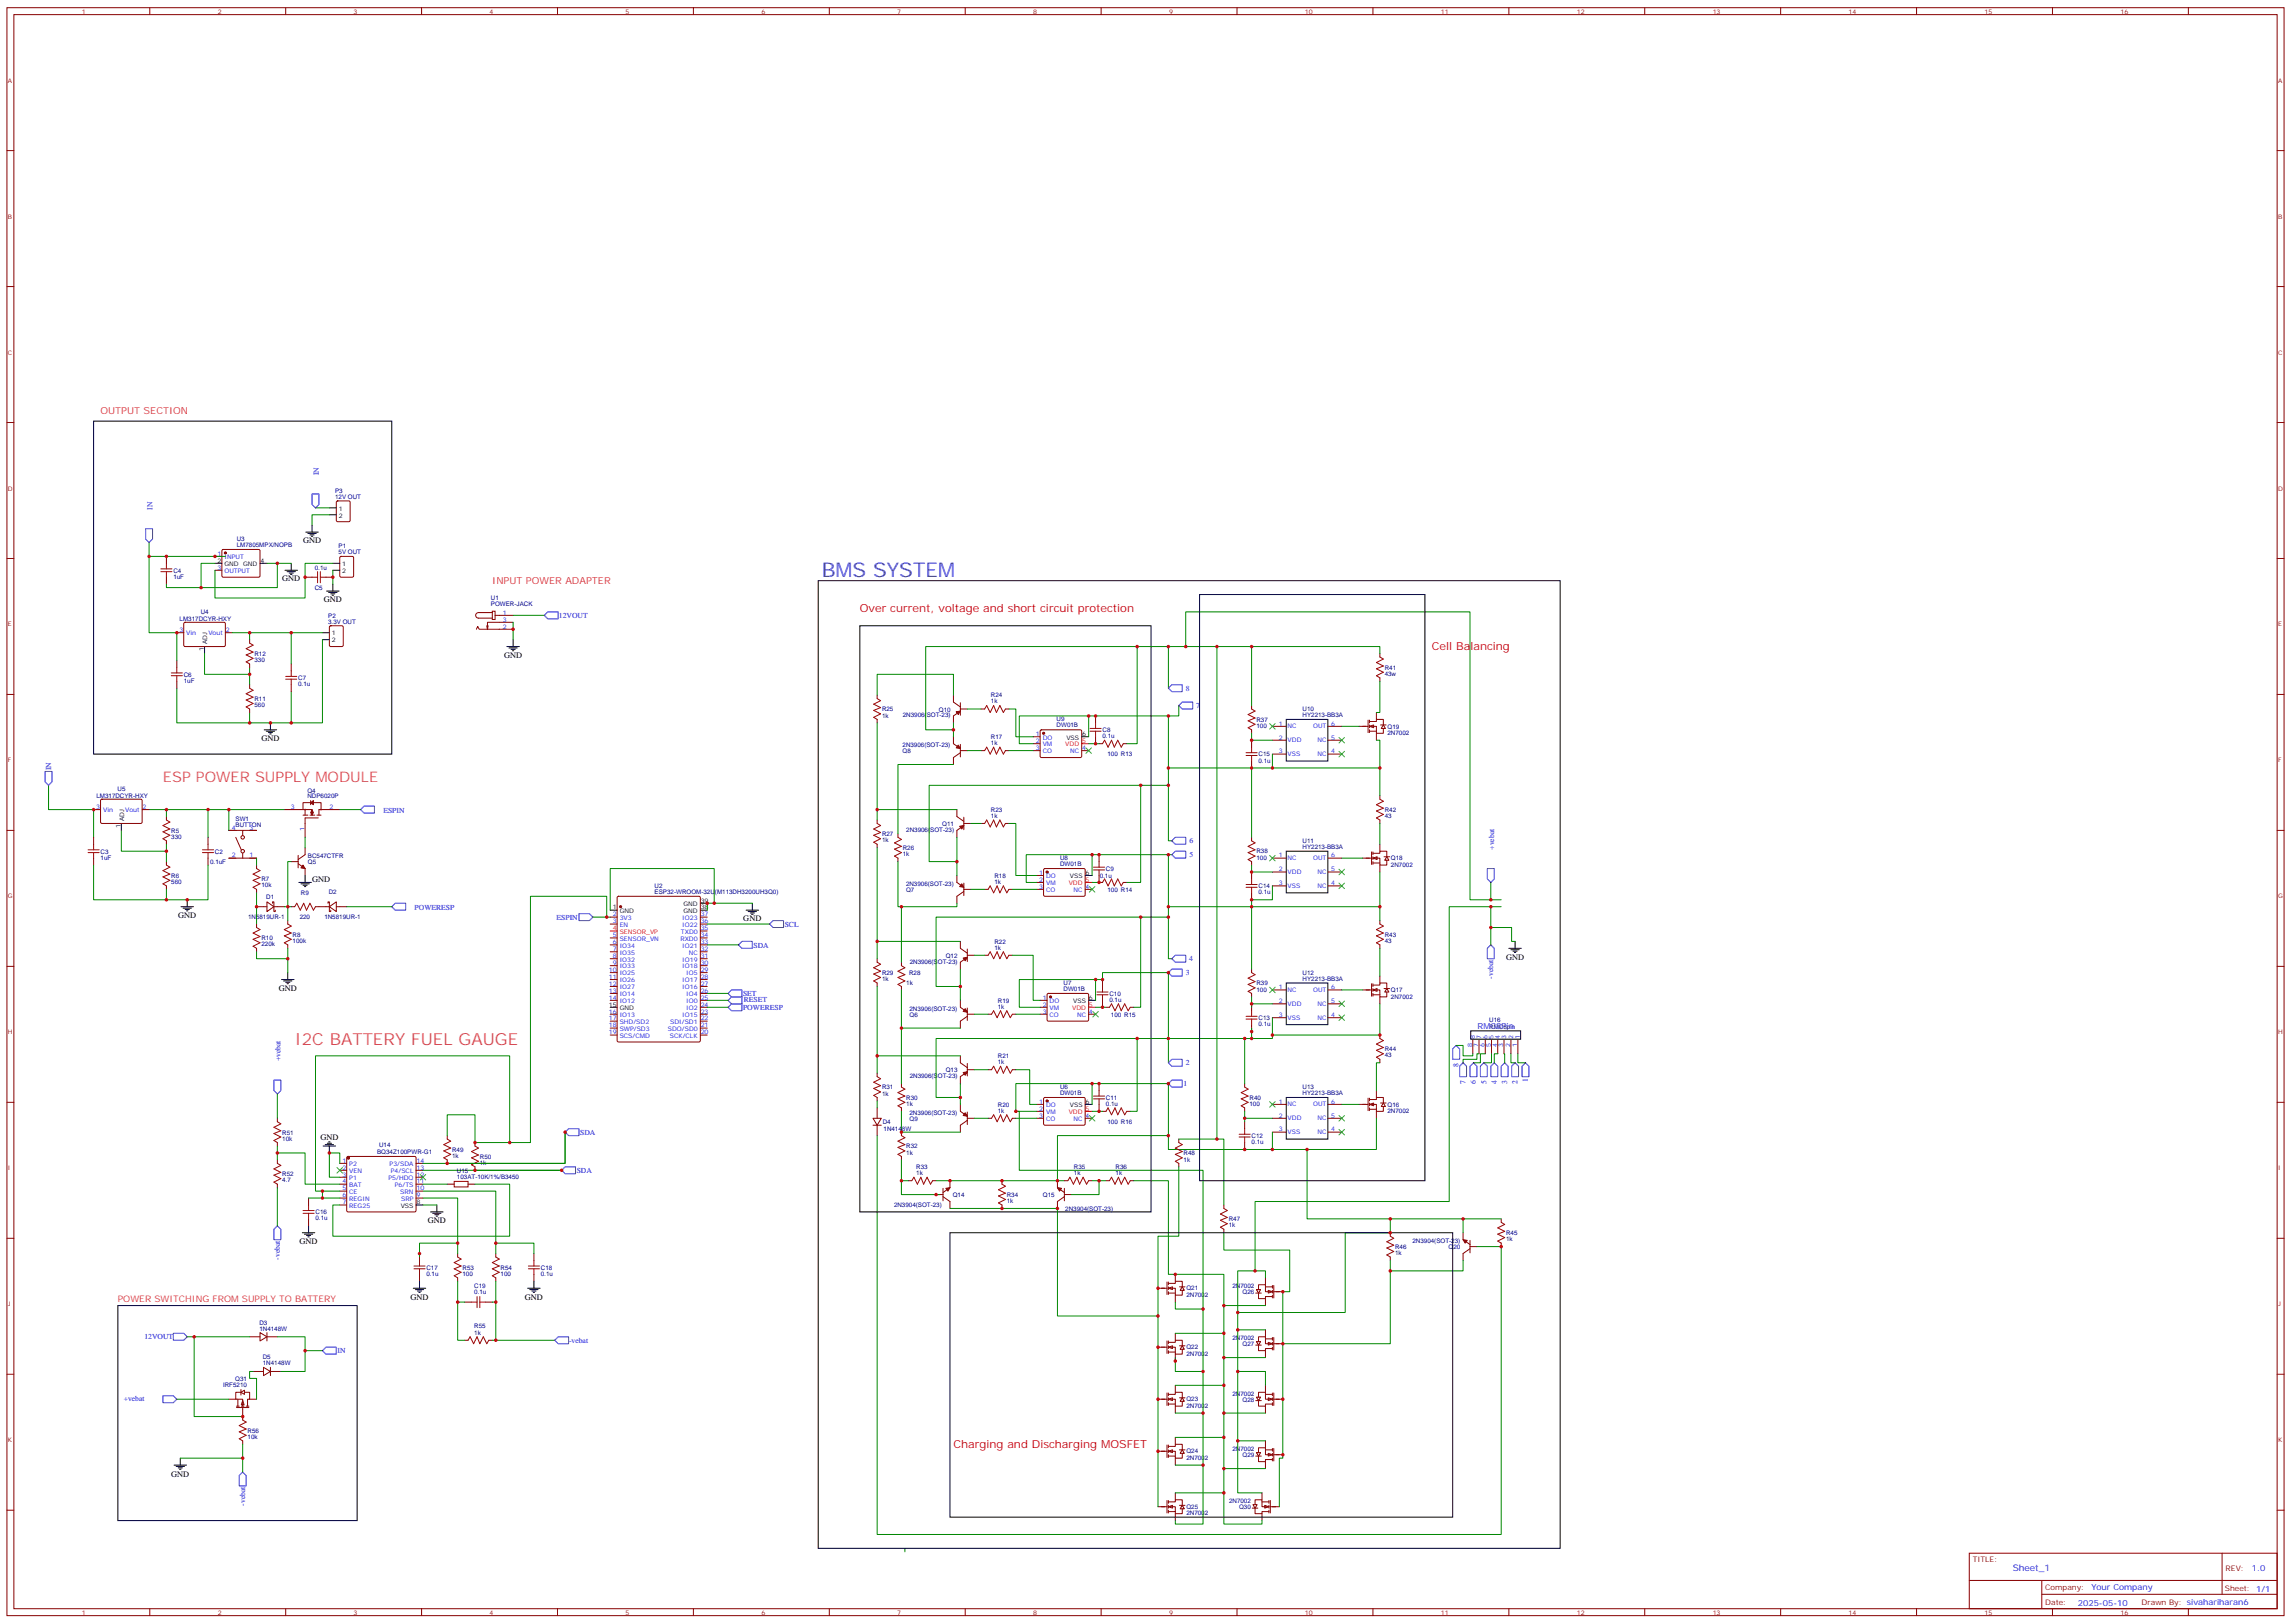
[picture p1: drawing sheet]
<svg xmlns="http://www.w3.org/2000/svg" width="1166mm" height="825mm" viewBox="0 0 1166 825" stroke-linecap="round" stroke-linejoin="round" font-family="sans-serif">
<defs><g id="words">
<text font-size="10.2" fill="#00f" x="418" y="294">BMS SYSTEM</text>
<text font-size="8.5" fill="#f36" x="150" y="532">I2C BATTERY FUEL GAUGE</text>
<text font-size="7.4" fill="#f36" x="83" y="398">ESP POWER SUPPLY MODULE</text>
<g font-size="5.6" fill="#c00">
<text x="437" y="311">Over current, voltage and short circuit protection</text>
<text x="728" y="331">Cell Balancing</text>
<text x="485" y="736">Charging and Discharging MOSFET</text>
</g>
<g font-size="4.9" fill="#f33">
<text x="51" y="211">OUTPUT SECTION</text>
<text x="250" y="297">INPUT POWER ADAPTER</text>
</g>
<text font-size="4.6" fill="#f33" x="60" y="662">POWER SWITCHING FROM SUPPLY TO BATTERY</text>
<text font-size="4.6" fill="#00f" x="1024" y="799">Sheet_1</text>
<g font-size="4.2">
<text x="154" y="276">GND</text>
<text x="144" y="296">GND</text>
<text x="165" y="306">GND</text>
<text x="256" y="334">GND</text>
<text x="133" y="377">GND</text>
<text x="159" y="449">GND</text>
<text x="91" y="467">GND</text>
<text x="378" y="469">GND</text>
<text x="766" y="488">GND</text>
<text x="142" y="504">GND</text>
<text x="163" y="580">GND</text>
<text x="218" y="622">GND</text>
<text x="152" y="633">GND</text>
<text x="209" y="661">GND</text>
<text x="267" y="661">GND</text>
<text x="87" y="751">GND</text>
</g>
<g font-size="4.2" fill="#00f">
<text x="752" y="523">RMC8Pin</text>
<text x="1146" y="799">1.0</text>
<text x="1064" y="809">Your Company</text>
<text x="1057" y="817">2025-05-10</text>
</g>
<g font-size="3.9" fill="#00f">
<text x="162" y="242" transform="rotate(-90 162 242)">IN</text>
<text x="78" y="259" transform="rotate(-90 78 259)">IN</text>
<text x="284" y="314">12VOUT</text>
<text x="603" y="351">8</text>
<text x="609" y="360">7</text>
<text x="26" y="392" transform="rotate(-90 26 392)">IN</text>
<text x="195" y="413">ESPIN</text>
<text x="605" y="429">6</text>
<text x="605" y="436">5</text>
<text x="760" y="432" transform="rotate(-90 760 432)">+vebat</text>
<text x="211" y="463">POWERESP</text>
<text x="283" y="468">ESPIN</text>
<text x="399" y="471">SCL</text>
<text x="383" y="482">SDA</text>
<text x="605" y="489">4</text>
<text x="603" y="496">3</text>
<text x="760" y="498" transform="rotate(-90 760 498)">-vebat</text>
<text x="378" y="507">SET</text>
<text x="378" y="510">RESET</text>
<text x="378" y="514">POWERESP</text>
<text x="143" y="540" transform="rotate(-90 143 540)">+vebat</text>
<text x="603" y="542">2</text>
<text x="742" y="542" transform="rotate(-90 742 542)">8</text>
<text x="746" y="551" transform="rotate(-90 746 551)">7</text>
<text x="751" y="551" transform="rotate(-90 751 551)">6</text>
<text x="756" y="551" transform="rotate(-90 756 551)">5</text>
<text x="761" y="551" transform="rotate(-90 761 551)">4</text>
<text x="767" y="551" transform="rotate(-90 767 551)">3</text>
<text x="772" y="551" transform="rotate(-90 772 551)">2</text>
<text x="777" y="550" transform="rotate(-90 777 550)">1</text>
<text x="602" y="552">1</text>
<text x="295" y="577">SDA</text>
<text x="293" y="597">SDA</text>
<text x="142" y="641" transform="rotate(-90 142 641)">-vebat</text>
<text x="73" y="681">12VOUT</text>
<text x="290" y="683">-vebat</text>
<text x="172" y="688">IN</text>
<text x="63" y="713">+vebat</text>
<text x="125" y="766" transform="rotate(-90 125 766)">-vebat</text>
</g>
<g font-size="3.9" fill="#800">
<text x="1004" y="794">TITLE:</text>
<text x="1132" y="799">REV:</text>
<text x="1041" y="809">Company:</text>
<text x="1132" y="809">Sheet: 1/1</text>
<text x="1041" y="816">Date:</text>
<text x="1090" y="816">Drawn By: sivahariharan6</text>
</g>
<g font-size="3.2" fill="#800">
<text x="42" y="7">1</text>
<text x="111" y="7">2</text>
<text x="180" y="7">3</text>
<text x="249" y="7">4</text>
<text x="318" y="7">5</text>
<text x="387" y="7">6</text>
<text x="456" y="7">7</text>
<text x="526" y="7">8</text>
<text x="595" y="7">9</text>
<text x="664" y="7">10</text>
<text x="733" y="7">11</text>
<text x="802" y="7">12</text>
<text x="871" y="7">13</text>
<text x="941" y="7">14</text>
<text x="1010" y="7">15</text>
<text x="1079" y="7">16</text>
<text x="4" y="42">A</text>
<text x="1159" y="42">A</text>
<text x="4" y="111">B</text>
<text x="1159" y="111">B</text>
<text x="4" y="180">C</text>
<text x="1159" y="180">C</text>
<text x="4" y="249">D</text>
<text x="1159" y="249">D</text>
<text x="4" y="319">E</text>
<text x="1159" y="319">E</text>
<text x="4" y="388">F</text>
<text x="1159" y="388">F</text>
<text x="4" y="457">G</text>
<text x="1159" y="457">G</text>
<text x="4" y="526">H</text>
<text x="1159" y="526">H</text>
<text x="4" y="595">I</text>
<text x="1159" y="595">I</text>
<text x="4" y="664">J</text>
<text x="1159" y="664">J</text>
<text x="4" y="733">K</text>
<text x="1159" y="733">K</text>
<text x="42" y="821">1</text>
<text x="111" y="821">2</text>
<text x="180" y="821">3</text>
<text x="249" y="821">4</text>
<text x="318" y="821">5</text>
<text x="387" y="821">6</text>
<text x="456" y="821">7</text>
<text x="526" y="821">8</text>
<text x="595" y="821">9</text>
<text x="664" y="821">10</text>
<text x="733" y="821">11</text>
<text x="802" y="821">12</text>
<text x="871" y="821">13</text>
<text x="941" y="821">14</text>
<text x="1010" y="821">15</text>
<text x="1079" y="821">16</text>
</g>
<g font-size="3.2" fill="#000080">
<text x="170" y="251">P3</text>
<text x="170" y="254">12V OUT</text>
<text x="120" y="275">U3</text>
<text x="120" y="278">LM7805MPX/NOPB</text>
<text x="172" y="282">5V OUT</text>
<text x="172" y="279">P1</text>
<text x="88" y="291">C4</text>
<text x="160" y="290">0.1u</text>
<text x="88" y="294">1uF</text>
<text x="160" y="300">C5</text>
<text x="250" y="305">U1</text>
<text x="250" y="308">POWER-JACK</text>
<text x="91" y="316">LM317DCYR-HXY</text>
<text x="102" y="312">U4</text>
<text x="167" y="317">3.3V OUT</text>
<text x="167" y="314">P2</text>
<text x="129" y="334">R12</text>
<text x="129" y="337">330</text>
<text x="704" y="341">R41</text>
<text x="93" y="347">1uF</text>
<text x="93" y="344">C6</text>
<text x="152" y="346">C7</text>
<text x="704" y="344">43w</text>
<text x="152" y="349">0.1u</text>
<text x="129" y="360">560</text>
<text x="129" y="356">R11</text>
<text x="504" y="358">1k</text>
<text x="504" y="355">R24</text>
<text x="449" y="365">1k</text>
<text x="449" y="362">R25</text>
<text x="459" y="365">2N3906(SOT-23)</text>
<text x="478" y="362">Q10</text>
<text x="663" y="365">HY2213-BB3A</text>
<text x="663" y="362">U10</text>
<text x="538" y="370">DW01B</text>
<text x="538" y="367">U9</text>
<text x="639" y="370">100</text>
<text x="639" y="367">R37</text>
<text x="706" y="371">Q19</text>
<text x="504" y="376">R17</text>
<text x="561" y="375">0.1u</text>
<text x="561" y="372">C8</text>
<text x="706" y="374">2N7002</text>
<text x="459" y="380">2N3906(SOT-23)</text>
<text x="459" y="383">Q8</text>
<text x="504" y="379">1k</text>
<text x="563" y="385">100 R13</text>
<text x="640" y="388">0.1u</text>
<text x="640" y="385">C15</text>
<text x="49" y="406">LM317DCYR-HXY</text>
<text x="60" y="402">U5</text>
<text x="156" y="406">NDP6020P</text>
<text x="156" y="403">Q4</text>
<text x="504" y="413">R23</text>
<text x="704" y="413">R42</text>
<text x="120" y="418">SW1</text>
<text x="504" y="416">1k</text>
<text x="704" y="416">43</text>
<text x="87" y="424">R5</text>
<text x="120" y="421">BUTTON</text>
<text x="449" y="425">R27</text>
<text x="461" y="423">2N3906(SOT-23)</text>
<text x="479" y="420">Q11</text>
<text x="87" y="427">330</text>
<text x="449" y="428">1k</text>
<text x="663" y="432">HY2213-BB3A</text>
<text x="663" y="429">U11</text>
<text x="51" y="437">1uF</text>
<text x="51" y="434">C3</text>
<text x="109" y="434">C2</text>
<text x="157" y="436">BC547CTFR</text>
<text x="459" y="435">1k</text>
<text x="459" y="432">R26</text>
<text x="539" y="437">U8</text>
<text x="639" y="437">100</text>
<text x="639" y="434">R38</text>
<text x="708" y="438">Q18</text>
<text x="107" y="439">0.1uF</text>
<text x="157" y="439">Q5</text>
<text x="539" y="440">DW01B</text>
<text x="563" y="443">C9</text>
<text x="708" y="441">2N7002</text>
<text x="87" y="450">560</text>
<text x="87" y="446">R6</text>
<text x="133" y="448">R7</text>
<text x="506" y="449">1k</text>
<text x="506" y="446">R18</text>
<text x="559" y="446">0.1u</text>
<text x="133" y="451">10k</text>
<text x="153" y="455">R9</text>
<text x="167" y="454">D2</text>
<text x="333" y="455">ESP32-WROOM-32U(M113DH3200UH3Q0)</text>
<text x="333" y="452">U2</text>
<text x="461" y="450">2N3906(SOT-23)</text>
<text x="461" y="454">Q7</text>
<text x="563" y="454">100 R14</text>
<text x="640" y="455">0.1u</text>
<text x="640" y="452">C14</text>
<text x="135" y="457">D1</text>
<text x="126" y="468">1N5819UR-1</text>
<text x="152" y="468">220</text>
<text x="165" y="468">1N5819UR-1</text>
<text x="133" y="478">R10</text>
<text x="149" y="480">100k</text>
<text x="149" y="476">R8</text>
<text x="506" y="480">R22</text>
<text x="704" y="480">43</text>
<text x="704" y="476">R43</text>
<text x="133" y="481">220k</text>
<text x="506" y="483">1k</text>
<text x="463" y="490">2N3906(SOT-23)</text>
<text x="481" y="487">Q12</text>
<text x="449" y="496">R29</text>
<text x="463" y="496">R28</text>
<text x="663" y="496">U12</text>
<text x="449" y="499">1k</text>
<text x="461" y="501">1k</text>
<text x="541" y="504">DW01B</text>
<text x="541" y="501">U7</text>
<text x="639" y="501">R39</text>
<text x="663" y="499">HY2213-BB3A</text>
<text x="508" y="510">R19</text>
<text x="564" y="509">0.1u</text>
<text x="564" y="506">C10</text>
<text x="639" y="504">100</text>
<text x="708" y="508">2N7002</text>
<text x="708" y="505">Q17</text>
<text x="463" y="514">2N3906(SOT-23)</text>
<text x="508" y="513">1k</text>
<text x="463" y="517">Q6</text>
<text x="565" y="517">100 R15</text>
<text x="640" y="522">0.1u</text>
<text x="640" y="519">C13</text>
<text x="758" y="520">U16</text>
<text x="758" y="523">RMC8pin</text>
<text x="508" y="538">R21</text>
<text x="704" y="538">43</text>
<text x="704" y="535">R44</text>
<text x="481" y="545">Q13</text>
<text x="508" y="541">1k</text>
<text x="463" y="548">2N3906(SOT-23)</text>
<text x="449" y="557">1k</text>
<text x="449" y="554">R31</text>
<text x="539" y="557">DW01B</text>
<text x="539" y="554">U6</text>
<text x="663" y="557">HY2213-BB3A</text>
<text x="663" y="554">U13</text>
<text x="461" y="562">1k</text>
<text x="461" y="559">R30</text>
<text x="508" y="563">R20</text>
<text x="563" y="562">0.1u</text>
<text x="563" y="559">C11</text>
<text x="636" y="562">100</text>
<text x="636" y="559">R40</text>
<text x="706" y="563">Q16</text>
<text x="463" y="567">2N3906(SOT-23)</text>
<text x="463" y="570">Q9</text>
<text x="508" y="566">1k</text>
<text x="706" y="566">2N7002</text>
<text x="449" y="572">D4</text>
<text x="450" y="575">1N4148W</text>
<text x="563" y="572">100 R16</text>
<text x="144" y="580">10k</text>
<text x="144" y="577">R51</text>
<text x="637" y="582">0.1u</text>
<text x="637" y="579">C12</text>
<text x="192" y="587">BQ34Z100PWR-G1</text>
<text x="193" y="584">U14</text>
<text x="230" y="586">R49</text>
<text x="461" y="587">1k</text>
<text x="461" y="584">R32</text>
<text x="602" y="587">R48</text>
<text x="230" y="589">1k</text>
<text x="244" y="592">1k</text>
<text x="244" y="589">R50</text>
<text x="602" y="591">1k</text>
<text x="144" y="598">R52</text>
<text x="232" y="600">103AT-10K/1%/B3450</text>
<text x="232" y="597">U15</text>
<text x="466" y="598">1k</text>
<text x="466" y="595">R33</text>
<text x="546" y="598">1k</text>
<text x="546" y="595">R35</text>
<text x="568" y="598">1k</text>
<text x="568" y="595">R36</text>
<text x="144" y="601">4.7</text>
<text x="485" y="609">Q14</text>
<text x="512" y="612">1k</text>
<text x="512" y="609">R34</text>
<text x="531" y="609">Q15</text>
<text x="161" y="617">C16</text>
<text x="455" y="614">2N3904(SOT-23)</text>
<text x="542" y="616">2N3904(SOT-23)</text>
<text x="161" y="621">0.1u</text>
<text x="625" y="621">R47</text>
<text x="625" y="624">1k</text>
<text x="766" y="628">R45</text>
<text x="710" y="635">R46</text>
<text x="719" y="632">2N3904(SOT-23)</text>
<text x="737" y="635">Q20</text>
<text x="766" y="631">1k</text>
<text x="710" y="638">1k</text>
<text x="217" y="646">C17</text>
<text x="235" y="646">R53</text>
<text x="255" y="646">R54</text>
<text x="275" y="646">C18</text>
<text x="217" y="649">0.1u</text>
<text x="235" y="649">100</text>
<text x="255" y="649">100</text>
<text x="275" y="649">0.1u</text>
<text x="241" y="658">0.1u</text>
<text x="241" y="655">C19</text>
<text x="604" y="659">2N7002</text>
<text x="604" y="656">Q21</text>
<text x="627" y="655">2N7002</text>
<text x="632" y="658">Q26</text>
<text x="132" y="677">1N4148W</text>
<text x="132" y="674">D3</text>
<text x="241" y="676">R55</text>
<text x="241" y="679">1k</text>
<text x="627" y="681">2N7002</text>
<text x="604" y="689">2N7002</text>
<text x="604" y="686">Q22</text>
<text x="632" y="685">Q27</text>
<text x="134" y="694">1N4148W</text>
<text x="134" y="691">D5</text>
<text x="113" y="706">IRF5210</text>
<text x="120" y="703">Q31</text>
<text x="604" y="713">Q23</text>
<text x="627" y="710">2N7002</text>
<text x="632" y="713">Q28</text>
<text x="604" y="716">2N7002</text>
<text x="126" y="732">10k</text>
<text x="126" y="729">R56</text>
<text x="627" y="738">2N7002</text>
<text x="604" y="742">2N7002</text>
<text x="604" y="739">Q24</text>
<text x="632" y="741">Q29</text>
<text x="604" y="767">Q25</text>
<text x="625" y="764">2N7002</text>
<text x="630" y="768">Q30</text>
<text x="604" y="771">2N7002</text>
</g>
<g font-size="3.2">
<text x="172" y="260">1</text>
<text x="172" y="263">2</text>
<text x="111" y="286">2</text>
<text x="114" y="288">GND</text>
<text x="124" y="288">GND</text>
<text x="132" y="286">4</text>
<text x="174" y="288">1</text>
<text x="174" y="291">2</text>
<text x="169" y="323">1</text>
<text x="105" y="328" transform="rotate(-90 105 328)">ADJ</text>
<text x="169" y="327">2</text>
<text x="104" y="331" transform="rotate(-90 104 331)">1</text>
<text x="543" y="376">VSS</text>
<text x="551" y="374">6</text>
<text x="63" y="417" transform="rotate(-90 63 417)">ADJ</text>
<text x="61" y="421" transform="rotate(-90 61 421)">1</text>
<text x="544" y="447">VSS</text>
<text x="552" y="445">6</text>
<text x="348" y="461">GND</text>
<text x="356" y="459">39</text>
<text x="312" y="463">1</text>
<text x="315" y="464">GND</text>
<text x="348" y="464">GND</text>
<text x="356" y="463">38</text>
<text x="554" y="508">6</text>
<text x="310" y="512">15</text>
<text x="315" y="514">GND</text>
<text x="546" y="510">VSS</text>
<text x="544" y="563">VSS</text>
<text x="552" y="561">6</text>
<text x="204" y="614">VSS</text>
<text x="212" y="612">8</text>
</g>
<g font-size="3.2" fill="#00f">
<text x="111" y="283">1</text>
<text x="114" y="284">INPUT</text>
<text x="111" y="290">3</text>
<text x="114" y="291">OUTPUT</text>
<text x="256" y="313">1</text>
<text x="256" y="316">3</text>
<text x="91" y="321">3</text>
<text x="95" y="323">Vin</text>
<text x="106" y="323">Vout</text>
<text x="115" y="321">2</text>
<text x="256" y="320">2</text>
<text x="651" y="369">1</text>
<text x="655" y="370">NC</text>
<text x="668" y="370">OUT</text>
<text x="677" y="369">6</text>
<text x="527" y="374">1</text>
<text x="527" y="378">2</text>
<text x="530" y="376">DO</text>
<text x="651" y="376">2</text>
<text x="655" y="378">VDD</text>
<text x="670" y="378">NC</text>
<text x="677" y="376">5</text>
<text x="527" y="381">3</text>
<text x="530" y="380">VM</text>
<text x="530" y="383">CO</text>
<text x="544" y="383">NC</text>
<text x="551" y="381">4</text>
<text x="651" y="383">3</text>
<text x="677" y="383">4</text>
<text x="655" y="385">VSS</text>
<text x="670" y="385">NC</text>
<text x="49" y="411">3</text>
<text x="52" y="413">Vin</text>
<text x="64" y="413">Vout</text>
<text x="72" y="411">2</text>
<text x="148" y="411">3</text>
<text x="168" y="411">2</text>
<text x="118" y="422">4</text>
<text x="127" y="422">3</text>
<text x="155" y="423" transform="rotate(-90 155 423)">1</text>
<text x="118" y="436">2</text>
<text x="127" y="436">1</text>
<text x="651" y="436">1</text>
<text x="655" y="437">NC</text>
<text x="668" y="437">OUT</text>
<text x="677" y="436">6</text>
<text x="651" y="443">2</text>
<text x="677" y="443">5</text>
<text x="529" y="445">1</text>
<text x="529" y="448">2</text>
<text x="532" y="447">DO</text>
<text x="655" y="445">VDD</text>
<text x="670" y="445">NC</text>
<text x="529" y="452">3</text>
<text x="532" y="450">VM</text>
<text x="532" y="454">CO</text>
<text x="546" y="454">NC</text>
<text x="552" y="452">4</text>
<text x="651" y="450">3</text>
<text x="655" y="452">VSS</text>
<text x="670" y="452">NC</text>
<text x="677" y="450">4</text>
<text x="312" y="466">2</text>
<text x="315" y="468">3V3</text>
<text x="347" y="468">IO23</text>
<text x="356" y="466">37</text>
<text x="312" y="470">3</text>
<text x="315" y="471">EN</text>
<text x="347" y="471">IO22</text>
<text x="356" y="470">36</text>
<text x="356" y="473">35</text>
<text x="312" y="477">5</text>
<text x="315" y="478">SENSOR_VN</text>
<text x="346" y="478">RXD0</text>
<text x="346" y="475">TXD0</text>
<text x="356" y="477">34</text>
<text x="312" y="484">7</text>
<text x="312" y="480">6</text>
<text x="315" y="485">IO35</text>
<text x="315" y="482">IO34</text>
<text x="347" y="482">IO21</text>
<text x="350" y="485">NC</text>
<text x="356" y="480">33</text>
<text x="356" y="484">32</text>
<text x="312" y="491">9</text>
<text x="312" y="487">8</text>
<text x="315" y="489">IO32</text>
<text x="347" y="489">IO19</text>
<text x="356" y="487">31</text>
<text x="356" y="491">30</text>
<text x="310" y="498">11</text>
<text x="310" y="494">10</text>
<text x="315" y="496">IO25</text>
<text x="315" y="493">IO33</text>
<text x="347" y="493">IO18</text>
<text x="349" y="496">IO5</text>
<text x="356" y="494">29</text>
<text x="356" y="498">28</text>
<text x="310" y="501">12</text>
<text x="315" y="503">IO27</text>
<text x="315" y="500">IO26</text>
<text x="347" y="500">IO17</text>
<text x="347" y="503">IO16</text>
<text x="356" y="501">27</text>
<text x="651" y="503">1</text>
<text x="677" y="503">6</text>
<text x="310" y="508">14</text>
<text x="310" y="505">13</text>
<text x="315" y="507">IO14</text>
<text x="349" y="507">IO4</text>
<text x="356" y="505">26</text>
<text x="356" y="508">25</text>
<text x="531" y="508">1</text>
<text x="655" y="505">NC</text>
<text x="668" y="505">OUT</text>
<text x="310" y="515">16</text>
<text x="315" y="510">IO12</text>
<text x="349" y="510">IO0</text>
<text x="349" y="514">IO2</text>
<text x="356" y="512">24</text>
<text x="356" y="515">23</text>
<text x="531" y="512">2</text>
<text x="531" y="515">3</text>
<text x="534" y="510">DO</text>
<text x="534" y="514">VM</text>
<text x="554" y="515">4</text>
<text x="651" y="510">2</text>
<text x="655" y="512">VDD</text>
<text x="670" y="512">NC</text>
<text x="677" y="510">5</text>
<text x="310" y="519">17</text>
<text x="315" y="521">SHD/SD2</text>
<text x="315" y="517">IO13</text>
<text x="341" y="521">SDI/SD1</text>
<text x="347" y="517">IO15</text>
<text x="356" y="519">22</text>
<text x="534" y="517">CO</text>
<text x="548" y="517">NC</text>
<text x="651" y="517">3</text>
<text x="655" y="519">VSS</text>
<text x="670" y="519">NC</text>
<text x="677" y="517">4</text>
<text x="310" y="526">19</text>
<text x="310" y="522">18</text>
<text x="315" y="528">SCS/CMD</text>
<text x="315" y="524">SWP/SD3</text>
<text x="340" y="524">SDO/SD0</text>
<text x="341" y="528">SCK/CLK</text>
<text x="356" y="522">21</text>
<text x="356" y="526">20</text>
<text x="749" y="533" transform="rotate(-90 749 533)">8</text>
<text x="750" y="528" transform="rotate(-90 750 528)">8</text>
<text x="752" y="533" transform="rotate(-90 752 533)">7</text>
<text x="754" y="528" transform="rotate(-90 754 528)">7</text>
<text x="755" y="533" transform="rotate(-90 755 533)">6</text>
<text x="757" y="528" transform="rotate(-90 757 528)">6</text>
<text x="758" y="533" transform="rotate(-90 758 533)">5</text>
<text x="760" y="528" transform="rotate(-90 760 528)">5</text>
<text x="762" y="533" transform="rotate(-90 762 533)">4</text>
<text x="763" y="528" transform="rotate(-90 763 528)">4</text>
<text x="765" y="533" transform="rotate(-90 765 533)">3</text>
<text x="766" y="528" transform="rotate(-90 766 528)">3</text>
<text x="768" y="533" transform="rotate(-90 768 533)">2</text>
<text x="770" y="528" transform="rotate(-90 770 528)">2</text>
<text x="772" y="533" transform="rotate(-90 772 533)">1</text>
<text x="773" y="528" transform="rotate(-90 773 528)">1</text>
<text x="529" y="561">1</text>
<text x="532" y="563">DO</text>
<text x="651" y="561">1</text>
<text x="655" y="563">NC</text>
<text x="668" y="563">OUT</text>
<text x="677" y="561">6</text>
<text x="529" y="565">2</text>
<text x="529" y="568">3</text>
<text x="532" y="567">VM</text>
<text x="552" y="568">4</text>
<text x="651" y="568">2</text>
<text x="655" y="570">VDD</text>
<text x="670" y="570">NC</text>
<text x="677" y="568">5</text>
<text x="532" y="570">CO</text>
<text x="546" y="570">NC</text>
<text x="651" y="575">3</text>
<text x="677" y="575">4</text>
<text x="655" y="577">VSS</text>
<text x="670" y="577">NC</text>
<text x="174" y="591">1</text>
<text x="178" y="593">P2</text>
<text x="198" y="593">P3/SDA</text>
<text x="212" y="591">14</text>
<text x="174" y="595">2</text>
<text x="174" y="598">3</text>
<text x="178" y="597">VEN</text>
<text x="199" y="597">P4/SCL</text>
<text x="212" y="598">12</text>
<text x="212" y="595">13</text>
<text x="174" y="602">4</text>
<text x="174" y="605">5</text>
<text x="178" y="600">P1</text>
<text x="178" y="604">BAT</text>
<text x="198" y="600">P5/HDQ</text>
<text x="201" y="604">P6/TS</text>
<text x="212" y="605">10</text>
<text x="212" y="602">11</text>
<text x="174" y="609">6</text>
<text x="178" y="607">CE</text>
<text x="178" y="611">REGIN</text>
<text x="204" y="607">SRN</text>
<text x="204" y="611">SRP</text>
<text x="212" y="609">9</text>
<text x="174" y="612">7</text>
<text x="178" y="614">REG25</text>
</g>
<g font-size="3.2" fill="#f00">
<text x="551" y="378">5</text>
<text x="542" y="380">VDD</text>
<text x="552" y="448">5</text>
<text x="544" y="450">VDD</text>
<text x="312" y="473">4</text>
<text x="315" y="475">SENSOR_VP</text>
<text x="545" y="514">VDD</text>
<text x="554" y="512">5</text>
<text x="544" y="567">VDD</text>
<text x="552" y="565">5</text>
</g>
</g></defs>
<g fill="none" stroke="#870000" stroke-width=".51">
<path d="M4 4h1158v818h-1158zM7 7h1152v811h-1152zM76 4v3M145 4v3M214 4v3M284 4v3M353 4v3M422 4v3M491 4v3M560 4v3M629 4v3M698 4v3"/>
<path d="M768 4v3M837 4v3M906 4v3M975 4v3M1044 4v3M1113 4v3M4 77h3M1159 77h3M4 146h3M1159 146h3M4 215h3M1159 215h3"/>
<path d="M171 255h6h1v10h-6h-1zM113 280h19v13v1l-19-1zM4 284h3M85 283v3M85 294v3M109 283h4M109 290h4M155 294h4M166 294h3M173 283h6h1v10h-1l-5 1-1-1zM1159 284h3M94 317h20h1v11l-1 1h-20l-1-1z"/>
<path d="M168 318h6l1 1v9l-1 1h-6v-1zM248 318v2M250 311h2v4h-2zM250 312h-7a1.4 1.4 0 0 0-1 1 1.4 1.4 0 0 0 1 1h7M252 313h9M261 316h-13v4v-2M90 322h3M90 336v3M115 322h3M127 325v2M127 338v1M148 338v3"/>
<path d="M242 320l1-1 1 1h17M702 332v2M4 353h3M90 346v4M127 348v2M148 348v4M446 354v1M485 354v3l4 3M489 357v7M637 359v2M702 345v1M1159 353h3"/>
<path d="M127 361v1M446 366v2M485 375v3l4 3M489 379v6M489 362l-4 2v4M489 361h3M499 361h2M512 361h1M526 375h3M526 378h3M529 371h21v1v13h-20h-1zM557 364v4"/>
<path d="M557 375v3M559 378h2M572 378h1M637 371v2M637 376v4M647 369h7M647 376h7M676 369h7M676 376h7M489 382h3M489 383l-4 2v4M499 382h2"/>
<path d="M512 382h1M526 382h3M550 382h4M637 387v4M647 384h7M676 384h7M48 412h3M51 407l21-1v1v11v1h-20l-1-1zM72 412h4M85 415v2M145 412h14v3v-2M154 412v-4h9v4"/>
<path d="M154 415h3M155 412v3M158 415h2M158 407v2M161 415h2M162 416h-7v10M173 412h-11v3M446 417v2M487 412v3l3 3M490 420l-3 2v4M490 416v6M490 419h4"/>
<path d="M499 419h2M512 419h1M702 405v1M702 417v2M4 422h3M48 426v3M48 436v4M85 428v1M85 438v2M106 426v3M106 436v4M116 422h15"/>
<path d="M116 436h15M120 426l3 6M123 422v3M123 434v2M131 440v2M148 438h4M152 439l3 3v3M152 435v6M155 431v4l-3 2M446 429v2M457 424v2M457 436v2"/>
<path d="M559 435v3M637 426v2M637 438v2M647 436h7M676 436h7M1159 422h3M85 451v1M131 452v2M136 459l3 2-3 3zM139 459v5h1v-1M167 459h1v5v-1M314 456h42v73v1h-41l-1-1z"/>
<path d="M487 445v4l3 2M490 452h4M490 453l-3 3v3M490 449v6M501 452h2M513 452h2M527 445h4M527 449h4M527 452h4M531 442h21v13l-1 1h-20v-1zM552 452h4M559 445v4h2"/>
<path d="M572 449h1M637 443v4M637 454v4M647 443h7M647 451h7M676 443h7M676 451h7M131 470v2M131 461h5M139 461h6M146 468v2M148 461h2"/>
<path d="M161 461h7M168 461l3-2v5zM171 461h5M310 466h4M310 470h4M310 477h4M356 466h4M356 470h4M356 473h4M356 477h4M489 479v3l3 3M702 468v2"/>
<path d="M4 491h3M131 482v2M146 481v1M310 481h4M310 484h4M310 488h4M310 491h4M310 495h4M310 498h4M356 481h4M356 484h4M356 488h4"/>
<path d="M356 491h4M356 495h4M356 498h4M446 488v1M446 500v2M459 489v2M492 487l-3 2v4M492 483v6M492 486h4M501 486h2M513 486h2M561 498v4"/>
<path d="M637 493v2M702 481v1M1159 491h3M310 502h4M310 505h4M310 509h4M310 516h4M310 519h4M356 502h4M356 505h4M356 509h4M356 512h4"/>
<path d="M356 516h4M356 519h4M459 502v1M489 509v3l3 3M492 516h4M492 517l-3 2v4M492 513v6M503 516h1M515 516h2M529 509h4M529 512h4M529 516h4"/>
<path d="M533 505h20l1 1v13h-1h-20zM554 516h3M561 509v3M563 512h1M575 512h2M637 505v2M637 511v3M647 503h7M647 511h7M647 518h7M676 503h7M676 511h7"/>
<path d="M676 518h7M310 523h4M310 526h4M356 523h4M356 526h4M489 537v3l3 3M637 521v4M702 526v2M702 539v1M446 546v2M446 558v2M459 551v2"/>
<path d="M492 545l-3 3v3M492 541v6M492 544h4M503 544h1M515 544h2M531 558h21v1v13h-1h-20zM559 551v4M633 551v2M4 561h3M444 569h4l-2 3zM444 572h4M446 563v6"/>
<path d="M446 572v6M459 563v2M459 576v2M489 562v3l3 3M492 569h4M492 570l-3 2v4M492 566v6M503 569h1M515 569h2M527 562h4M527 565h4M527 569h4"/>
<path d="M552 569h4M559 562v3M561 565h2M573 565h2M633 563v2M633 570v4M647 562h7M647 569h7M647 576h7M676 562h7M676 569h7M676 576h7"/>
<path d="M1159 561h3M459 588v2M633 581v4M462 600h2M474 600h2M476 608h4M480 609l3 2v4M480 604v7M483 600v4l-3 2M510 600v2M510 613v2M538 600v4l4 2"/>
<path d="M542 600h1M542 608h3M542 609l-4 2v4M542 604v7M554 600h2M563 600h1M575 600h2M4 630h3M1159 630h3M4 699h3M1159 699h3M4 768h3"/>
<path d="M1159 768h3M1002 790h157v28h-157zM1131 790v21M76 818v4M145 818v4M214 818v4M284 818v4M353 818v4M422 818v4M491 818v4M560 818v4M629 818v4"/>
<path d="M698 818v4M768 818v4M837 818v4M906 818v4M975 818v4M1002 804h156M1039 811h119M1039 804v14M1044 818v4M1113 818v4"/>
<circle cx="155" cy="412" r=".2"/>
<circle cx="163" cy="412" r=".2"/>
<circle cx="123" cy="426" r=".9"/>
<circle cx="123" cy="433" r=".9"/>
</g>
<g fill="none" stroke="#000" stroke-width=".51">
<path d="M168 258h3M156 271h6M157 271h4M158 272h2M158 273h1M159 267v4M168 262h3M109 286h4M132 286h4M145 290h6M146 291h4M147 291h2"/>
<path d="M148 292h1M148 286v4M169 286h4M169 290h4M169 297v4M166 301h7M167 301h4M168 302h2M169 303h1M104 329v3M164 322h4M164 325h4"/>
<path d="M258 329h6M259 330h4M260 330h2M261 331h.1M261 325v4M134 371h7M135 372h5M137 373h2M137 373h1M138 368v3M550 375h4M654 366h22v21h-22z"/>
<path d="M62 419v3M654 433h22v21h-22zM95 458v3M356 459h4M383 459v4M552 445h4M92 461h6M93 462h4M94 463h2M95 463h1M310 463h4M356 463h4"/>
<path d="M380 463h6M381 464h4M382 464h2M382 465h1M143 498h7M144 499h5M145 500h2M146 495v3M654 500h22v21h-22zM146 500h1M310 512h4M554 509h3"/>
<path d="M654 558h22v21h-22zM552 562h4"/>
</g>
<path d="M550 378h4M552 449h4M310 473h4M554 512h3M552 565h4" fill="none" stroke="#f00" stroke-width=".51"/>
<g fill="#870000" stroke="#870000" stroke-width=".51">
<path d="M158 408l1-1v2z"/>
<path d="M159 412v1h-1z"/>
<path d="M154 440l1 2-2-1z"/>
<path d="M491 513l1 2-2-1z"/>
<path d="M489 449l1 2h-2z"/>
<path d="M488 379l1 2-3-1z"/>
<path d="M491 566l1 2-2-1z"/>
<path d="M486 362h3l-1 1z"/>
<path d="M488 420h2l-1 2z"/>
<path d="M490 487h2l-1 2z"/>
<path d="M490 545h2l-1 2z"/>
<path d="M481 604h2l-1 2z"/>
<path d="M538 604h2l-1 2z"/>
<circle cx="316" cy="461" r=".5"/>
<circle cx="115" cy="281" r=".5"/>
<circle cx="533" cy="560" r=".5"/>
<circle cx="534" cy="507" r=".5"/>
<circle cx="533" cy="443" r=".5"/>
<circle cx="531" cy="373" r=".5"/>
</g>
<path d="M183 412l2-2h5v3h-5zM199 461l2-2h5v4h-5zM295 465h5l2 1-2 2h-5zM370 505l2-2h5v4h-5zM370 509l2-2h5v4h-5zM370 512l2-1h5v3h-5z" fill="none" stroke="#00f" stroke-width=".51"/>
<g fill="none" stroke="#008700" stroke-width=".51">
<path d="M161 258h7M76 276v46h14v14M168 262h-9v5M76 283h39M85 297v2h17M109 286h-7v13h39v-13M136 286h12M169 286h-14v18h-46v-14M169 290v7M261 316v9M261 313h16M104 332v11h23"/>
<path d="M118 322h46M127 339v9M127 322v3M148 322v16M164 325v43h-16M90 350v18h37M148 352v16h-21v-6M446 354v-11h39v11M600 359v5h-46v11M446 368v49M485 371h-14v-42h108v49h-6M485 368v7"/>
<path d="M492 361h7M513 361h4v14h9M554 364h-35v14h7M554 378h5M25 399v13h23v14M485 389h-28v35M492 382h7M513 382h13M76 412h69M85 412v3M106 412v14M116 412v10"/>
<path d="M173 412h10M446 412h41M494 419h5M513 419h4v26h10M48 440v18h37M62 422v11h23M85 429v9M106 440v18h-21v-6M131 436v4M148 438h-2v30M155 426v5M446 431v57"/>
<path d="M457 438v23h30v-2M487 438h-14v-39h107v50h-7M487 426v19M556 435h-34v14h5M596 435h-40v10M131 454v16M363 459v-17h-53v21M383 459h-23v4M494 452h7M515 452h12M556 449h3M145 461h3"/>
<path d="M176 461h23M302 466h8M446 479h43M459 461v28M131 484v4h15M146 482v13M489 493v16M496 486h5M515 486h11v23h3M557 498h-38v14h10M360 505h10M360 509h10"/>
<path d="M360 512h10M446 502v44M459 503v20h30M489 502h-13v-36h104v46h-3M496 516h7M517 516h12M557 509v-11h4v-3h33v45M557 512h6M446 537h43M459 523v28M446 560v3M489 558h-13v-30h103v37h-4"/>
<path d="M489 551v11M496 544h7M517 544h7v18h3M556 551h-39v14h10M459 565v11h30M496 569h7M517 569h10M556 562v-11h38v27h-56v22M556 565h5M459 590v10h3M459 600v8h19M476 600h66"/>
<path d="M483 615h55v54h51M556 600h7M559 600v8h-14"/>
</g>
<g fill="none" stroke="#a10000" stroke-width=".51">
<path d="M82 291h5M82 289h5M85 286v3M85 291v3M159 294h3M162 291v5M163 294h3M163 291v5M90 339v3M127 327l2 1-4 2 4 2-4 1 4 2-4 2 2 1M702 334l2 1-4 2 4 2-4 1 4 2-4 2 2 1M87 344h6"/>
<path d="M87 342h6M90 344v2M127 350l2 1-4 2 4 2-4 1 4 2-4 2 2 1M145 345h6M145 344h6M148 341v3M148 345v3M446 355l2 1-4 2 4 2-4 1 4 2-4 2 2 1M501 361l1-2 2 3 2-3 1 3 2-3 1 3 2-1M555 372h5M555 370h5M557 368v2"/>
<path d="M557 372v3M561 378l1-2 2 4 2-4 1 4 2-4 1 4 2-2M637 380v3M637 361l2 1-4 1 4 2-4 2 4 1-4 2 2 1M501 382l1-2 2 4 2-4 1 4 2-4 1 4 2-2M634 384h6M634 383h6M637 384v3M85 417l1 1-3 2 3 2-3 1 3 2-3 2 2 1M446 419l2 1-4 2 4 1-4 2 4 2-4 1 2 1M501 419l1-2 2 4 2-4 1 4 2-4 1 4 2-2M702 406l2 1-4 2 4 2-4 1 4 2-4 2 2 1"/>
<path d="M45 434h5M45 432h5M48 429v3M48 434v2M85 440l1 1-3 2 3 2-3 1 3 2-3 1 2 2M103 434h6M103 432h6M106 429v3M106 434v2M457 426l2 1-4 2 4 1-4 2 4 2-4 1 2 1M559 438v3M637 428l2 1-4 1 4 2-4 2 4 1-4 2 2 1"/>
<path d="M131 442l1 1-3 2 3 1-3 2 3 1-3 2 2 1M503 452l1-1 2 3 1-3 2 3 1-3 2 3 1-2M556 442h6M556 441h6M559 442v3M561 449l1-2 2 4 2-4 1 4 2-4 1 4 2-2M634 451h6M634 450h6M637 447v3M637 451v3M131 472l1 1-3 2 3 1-3 2 3 1-3 2 2 1M146 470l2 1-3 2 3 2-3 1 3 2-3 1 1 2"/>
<path d="M150 461l1-2 2 4 2-4 1 4 2-4 1 4 2-2M702 470l2 1-4 2 4 2-4 1 4 2-4 1 2 2M446 489l2 1-4 2 4 2-4 1 4 2-4 2 2 1M459 491l1 1-3 2 3 2-3 1 3 2-3 2 2 1M503 486l1-2 2 4 1-4 2 4 1-4 2 4 1-2M637 495l2 1-4 1 4 2-4 2 4 1-4 2 2 1M504 516l2-2 1 4 2-4 1 4 2-4 2 4 1-2M558 506h6M558 505h6M561 502v3M561 506v3M564 512l2-1 1 3 2-3 1 3 2-3 2 3 1-2"/>
<path d="M634 518h6M634 517h6M637 514v3M637 518v3M702 528l2 1-4 2 4 2-4 1 4 2-4 2 2 1M446 548l2 1-4 1 4 2-4 2 4 1-4 2 2 1M459 553l1 1-3 2 3 1-3 2 3 2-3 1 2 1M504 544l2-2 1 4 2-4 1 4 2-4 2 4 1-2M556 559h6M556 557h6M559 555v2M559 559v3"/>
<path d="M633 553l2 1-4 2 4 1-4 2 4 2-4 1 2 1M459 578l1 1-3 1 3 2-3 2 3 1-3 2 2 1M504 569l2-2 1 3 2-3 1 3 2-3 2 3 1-1M563 565l1-2 2 4 1-4 2 4 1-4 2 4 1-2M630 578h6M630 577h6M633 574v3M633 578v3M464 600l1-1 2 3 1-3 2 3 2-3 1 3 1-2M510 602l2 1-4 2 4 2-4 1 4 2-4 2 2 1M543 600l1-1 2 3 2-3 1 3 2-3 2 3 1-2M564 600l2-1 1 3 2-3 1 3 2-3 2 3 1-2"/>
</g>
<path d="M552 380l3 3M555 380l-3 3M554 451l3 3M557 451l-3 3M556 514l3 3M559 514l-3 3M554 567l3 3M557 567l-3 3" fill="none" stroke="#3c3" stroke-width=".51"/>
<g fill="#fff" stroke="#870000" stroke-width=".51">
<path d="M697 562l2-1v1z"/>
<path d="M704 561l1 2h-2z"/>
</g>
<path d="M696 558v7M697 559h3v-1h4v3M697 558v2M700 555v3M691 562h5M697 562h3v3h4v-2M697 564h3M697 561v1M697 563v2M700 565v4M702 561h3" fill="none" stroke="#870000" stroke-width=".51"/>
<g fill="#fff" stroke="#870000" stroke-width=".51">
<path d="M698 503h3v1z"/>
<path d="M706 503l1 2h-3z"/>
</g>
<path d="M702 496v4M693 503h5M698 500v7M698 501h4v-1h4v3M698 503h4v4h4v-2M698 506h4M698 500v2M698 503v1M698 505v2M702 507v4M704 503h3" fill="none" stroke="#870000" stroke-width=".51"/>
<g fill="#fff" stroke="#870000" stroke-width=".51">
<path d="M698 436h3v1z"/>
<path d="M706 436l1 1h-3z"/>
</g>
<path d="M693 436h5M698 433v7M698 434h4v-1h4v3M698 436h4v4h4v-3M698 439h4M698 433v2M698 436v1M698 438v2M702 429v4M702 440v3M704 436h3" fill="none" stroke="#870000" stroke-width=".51"/>
<g fill="#fff" stroke="#870000" stroke-width=".51">
<path d="M697 369h2v1z"/>
<path d="M704 369l1 1h-2z"/>
</g>
<g fill="none" stroke="#870000" stroke-width=".51">
<path d="M691 369h5M696 366v7M697 367h3v-1h4v3M697 369h3v4h4v-3M697 372h3M697 366v2M697 369v1M697 371v2M700 362v4M700 373v3M702 369h3M600 579v2"/>
<path d="M600 592v1M623 613v2M764 620v2M623 625v2M707 627v2M707 639v2M744 627v3l4 3M748 634h3M748 635l-4 3v3M748 631v6M764 632v2"/>
</g>
<g fill="none" stroke="#008700" stroke-width=".51">
<path d="M579 329h15v21M594 329h108v3M603 329v-18h145v147h16M619 329v250h-19M637 329v30M702 346v16h-2M594 364v64h2M637 373v3h10M683 369h8M700 376h2v29M580 399h14M594 391h43"/>
<path d="M647 384v7h-10v35M647 391h55M702 419v10M594 435v53h2M637 440v3h10M683 436h10M647 451v7h-10v35M702 443v25M580 466h14M594 461h108M702 482v14M637 507v5"/>
<path d="M637 511h10M683 503h10M702 511v15h-55v-8M633 528v23M637 523v5h-58M647 526v2h-10M702 540h-2v15M619 579h4v34M633 565v4M647 569h-14v1M647 576v9M683 562h8"/>
<path d="M700 569v16h-106v-7"/>
</g>
<g fill="none" stroke="#3c3" stroke-width=".51">
<path d="M646 368l3 3M649 368l-3 3M681 375l3 3M684 375l-3 3M681 382l3 3M684 382l-3 3M646 435l3 3M649 435l-3 3M681 442l3 3M681 449l3 3M684 442l-3 3M684 449l-3 3"/>
<path d="M646 502l3 3M649 502l-3 3M681 509l3 3M681 516l3 3M684 509l-3 3M684 516l-3 3M646 560l3 3M649 560l-3 3M681 567l3 3M681 574l3 3M684 567l-3 3M684 574l-3 3"/>
</g>
<path d="M744 630l2 1-1 1z" fill="#870000" stroke="#870000" stroke-width=".51"/>
<path d="M600 581l1 1-3 2 3 2-3 1 3 2-3 2 2 1M623 615l1 1-3 1 3 2-3 2 3 1-3 2 2 1M707 629l2 1-3 2 3 1-3 2 3 1-3 2 1 1M764 622l2 1-4 1 4 2-4 2 4 1-4 2 2 1" fill="none" stroke="#a10000" stroke-width=".51"/>
<g fill="#fff" stroke="#870000" stroke-width=".51">
<path d="M594 655l3-1v2z"/>
<path d="M601 654l2 2h-3z"/>
</g>
<path d="M589 655h5M594 652v6M594 653h4v-1h3v2M594 655h4v4h3v-3M594 658h4M594 652v1M594 654v2M594 657v1M598 648v4M598 659v3M600 654h3" fill="none" stroke="#870000" stroke-width=".51"/>
<g fill="#fff" stroke="#870000" stroke-width=".51">
<path d="M594 685l3-1v2z"/>
<path d="M601 684l2 2h-3z"/>
</g>
<path d="M598 678v4M589 685h5M594 682v6M594 683h4v-1h3v2M594 685h4v4h3v-3M594 688h4M594 682v1M594 684v2M594 687v1M598 689v3M600 684h3" fill="none" stroke="#870000" stroke-width=".51"/>
<g fill="#fff" stroke="#870000" stroke-width=".51">
<path d="M594 712l3-1v1z"/>
<path d="M601 711l2 2h-3z"/>
</g>
<path d="M589 712h5M594 708v7M594 709h4v-1h3v3M594 712h4v3h3v-2M594 714h4M594 708v2M594 711v1M594 713v2M598 705v3M598 715v4M600 711h3" fill="none" stroke="#870000" stroke-width=".51"/>
<g fill="#fff" stroke="#870000" stroke-width=".51">
<path d="M594 738l3-1v2z"/>
<path d="M601 737l2 2h-3z"/>
</g>
<path d="M589 738h5M594 735v6M594 736h4v-1h3v2M594 738h4v4h3v-3M594 735v1M594 737v2M594 740v1M598 731v4M600 737h3M594 741h4M598 742v3" fill="none" stroke="#870000" stroke-width=".51"/>
<g fill="#fff" stroke="#870000" stroke-width=".51">
<path d="M594 766h3v1z"/>
<path d="M601 766l2 1h-3z"/>
</g>
<path d="M598 759v4M589 766h5M594 763v6M594 764h4v-1h3v3M594 766h4v4h3v-3M594 769h4M594 763v2M594 766v1M594 768v1M598 770v3M600 766h3" fill="none" stroke="#870000" stroke-width=".51"/>
<g fill="#fff" stroke="#870000" stroke-width=".51">
<path d="M645 656l2 1-2 1z"/>
<path d="M639 656h2l-1 2z"/>
</g>
<path d="M639 658h3M640 658v2h4v-1h3M640 656v-3h4v4h3M644 654h3M644 650v3M647 654v1M647 656v2M647 659v1M648 654v6M648 657h5M644 660v4" fill="none" stroke="#870000" stroke-width=".51"/>
<g fill="#fff" stroke="#870000" stroke-width=".51">
<path d="M645 683h2l-2 1z"/>
<path d="M639 682h2l-1 2z"/>
</g>
<path d="M644 676v4M639 684h3M640 684v3h4v-1h3M640 682v-2h4v3h3M644 681h3M644 687v3M647 680v2M647 683v1M647 685v2M648 680v7M648 683h5" fill="none" stroke="#870000" stroke-width=".51"/>
<g fill="#fff" stroke="#870000" stroke-width=".51">
<path d="M645 711l2 1h-2z"/>
<path d="M639 711h2l-1 1z"/>
</g>
<path d="M639 712h3M640 712v3h4v-1h3M640 711v-3h4v4h3M644 709h3M644 705v3M644 715v4M647 708v2M647 711v1M647 713v2M648 708v7M648 712h5" fill="none" stroke="#870000" stroke-width=".51"/>
<g fill="#fff" stroke="#870000" stroke-width=".51">
<path d="M645 739l2 1-2 1z"/>
<path d="M639 739h2l-1 2z"/>
</g>
<path d="M640 739v-3h4v4h3M644 737h3M644 733v3M647 737v1M647 739v2M648 737v6M648 740h5M639 741h3M640 741v2h4v-1h3M644 743v4M647 742v1" fill="none" stroke="#870000" stroke-width=".51"/>
<g fill="#fff" stroke="#870000" stroke-width=".51">
<path d="M643 766h3l-3 1z"/>
<path d="M637 765h3l-1 2z"/>
</g>
<g fill="none" stroke="#870000" stroke-width=".51">
<path d="M141 569v1M228 578v1M141 581v2M141 590v2M173 592h3M173 595h3M173 599h3M177 588h34v28h-34zM212 592h3M212 595h3M212 599h3M228 590v2"/>
<path d="M242 581v2M242 593v2M141 602v2M157 609v4M157 620v3M173 602h3M173 606h3M173 609h3M173 613h3M212 602h3M212 606h3M212 609h3"/>
<path d="M228 602h3M238 602h4M213 638v3M233 638v1M252 638v1M272 638v3M213 648v4M233 650v2M252 650v2M272 648v4M236 662h4M247 662h3"/>
<path d="M236 682h2M249 682h1M116 712h4M120 716h7M120 715h2M121 712v3M122 708h-2v4h3v3M123 715h1M123 712l1 2h-1zM123 716v4M124 708h3v4h-1v3M125 715h2"/>
<path d="M127 712h4M642 759v4M637 767h3M639 767v3h3v-1h4M639 765v-2h3v3h4M642 764h4M642 770v3M646 763v2M646 766v1M646 768v1M646 763v6M646 766h5"/>
</g>
<g fill="none" stroke="#008700" stroke-width=".51">
<path d="M758 449v9M309 466v-10h-39v125h-28v-14h-14v11M360 470h32M758 472h11v7h2M758 461v20M764 461h-27v150h-98v35M360 481h16M141 556v13M446 578v202h318v-146h-13M517 565h2v30h93v71h-14v-4M141 586h14v16h18M141 583v7"/>
<path d="M173 592v-6h-5v13h5M215 592h73v-16v16h-60M215 595h71M259 581v-44h-98v69h3M600 593v36h-11v137M665 585v35h42M141 604v19M157 609h7M173 606h-9v3h9M215 606h37v32M215 609h18v29M215 602h13"/>
<path d="M215 613h7M242 602h17v27h-90v-16h4M577 600h17v48h29v127h19v-2M744 620v7M764 620h-57v7h-23v40h-54M233 632h-20v7M252 632h20v6M623 627v9h33v21h-3v26M233 652v10h3M252 652v10h-2M644 650v-4h-14v113h12M707 641v42h-54"/>
<path d="M744 641v5h-37M233 662v20h3M252 662v20h-2M598 678h25M612 666v109h-14v-2M623 664h21M630 676h14M252 682h30M598 690v7h14M623 690h21M630 697h14v8M653 683v59h-2v24"/>
<path d="M598 719h14M598 705h25M623 719h21M598 731h25M630 733h14M598 745h14M598 759h25M623 747h21M460 787v2"/>
</g>
<circle cx="177" cy="589" r=".5" fill="#870000" stroke="#870000" stroke-width=".51"/>
<g fill="none" stroke="#000" stroke-width=".51">
<path d="M771 479v3M768 482h6M769 483h4M770 484h2M770 484h1M164 583h7M165 582h5M167 581h2M167 581h1M168 583v3M212 613h3M219 616h6"/>
<path d="M220 617h4M221 618h2M222 618h1M222 613v3M154 627h6M155 628h4M156 628h2M157 629h.1M157 623v4M210 655h7M211 656h5M212 657h2"/>
<path d="M213 657h1M213 652v3M268 655h7M270 656h4M271 657h2M271 657h1M272 652v3"/>
</g>
<path d="M159 251h3v6l-1 1-2-1zM74 269h4v5l-2 2-2-2zM757 442h3v5l-2 2-1-2zM377 479h6v3h-6l-1-1zM392 470l1-2h6v4h-6zM758 481l2 1v6h-3v-6zM139 549h4v6l-2 1-2-1zM288 576l1-2h6v4h-6zM286 595l2-2h5v4h-5zM141 623l2 2v5h-4v-5zM282 682l2-2h5v3h-5z" fill="none" stroke="#00f" stroke-width=".51"/>
<g fill="none" stroke="#a10000" stroke-width=".51">
<path d="M141 570l2 2-4 1 4 2-4 1 4 2-4 2 2 1M228 579l1 1-3 2 3 2-3 1 3 2-3 2 2 1M141 592l2 1-4 1 4 2-4 2 4 1-4 2 2 1M242 583l1 1-3 2 3 1-3 2 3 2-3 1 2 1M154 617h6M154 616h6M157 613v3M157 617v3M231 601h7v3h-7zM233 639l2 1-4 2 4 2-4 1 4 2-4 2 2 1M252 639l2 1-4 2 4 2-4 1 4 2-4 2 2 1M211 645h5"/>
<path d="M211 644h5M213 641v3M213 645v3M243 659v6M244 659v6M269 645h5M269 644h5M272 641v3M272 645v3M240 662h3M244 662h3M238 682l1-2 2 3 2-3 1 3 2-3 2 3 1-1"/>
</g>
<path d="M171 594l3 3M174 594l-3 3M214 597l3 3M217 597l-3 3" fill="none" stroke="#3c3" stroke-width=".51"/>
<path d="M123 708l1-1v2z" fill="#fff" stroke="#870000" stroke-width=".51"/>
<g fill="none" stroke="#870000" stroke-width=".51">
<path d="M749 529v7M752 529v7M756 529v7M759 529v7M762 529v7M765 529v7M769 529v7M772 529v7M127 680h5M132 678l4 2-4 2zM136 680h5M136 678v4"/>
<path d="M129 697h5M134 695l4 2-4 3zM138 697h5M138 695v5M123 707v2M123 720v2M123 733v2"/>
</g>
<path d="M123 722l2 1-3 2 3 2-3 1 3 2-3 2 1 1" fill="none" stroke="#a10000" stroke-width=".51"/>
<g fill="none" stroke="#00f" stroke-width=".51">
<path d="M279 311h5v4h-5l-2-2zM594 350l2-2h5v4h-5zM600 359l1-2h6v4h-6zM23 392h3v6l-1 1-2-1zM596 435l2-2h5v3h-5zM596 428l2-2h5v3h-5zM596 493h5v3h-5l-2-1zM596 488l2-2h5v3h-5zM741 532l2 1v6h-4v-6zM594 540l2-1h5v3h-5zM596 549h5v4h-5l-2-2zM743 542l1-2 2 2v6h-3z"/>
<path d="M750 540l1 2v6h-3v-6zM755 540l2 2v6h-4v-6zM758 542l2-2 2 2v6h-4zM766 540l1 2v6h-3v-6zM771 540l2 2v6h-4v-6zM774 542l2-2 2 2v6h-4zM88 678h5l2 2-2 2h-5zM164 687l2-2h5v4h-5zM83 710h5l2 2-2 1h-5zM123 749l2 1v6h-3v-6z"/>
</g>
<g fill="none" stroke="#008700" stroke-width=".51">
<path d="M741 532h3v5h5v-1M752 536h-1v3h-7v1M756 536h-3v4h-3M759 536v4h-4M762 536h-2v4M765 536l1 4M769 536v4h2M772 536v4h4M95 680h4M127 680h-28v40h24M141 680h14v17h-12M129 697h-2v4h4v11"/>
<path d="M155 687h9M90 712h26M123 735v14M92 742h31"/>
</g>
<g fill="none" stroke="#000" stroke-width=".51">
<path d="M48 214h151v170h-151zM416 295h378v492h-378zM437 318h149v298h-149zM610 302h115v298h-115zM152 449h6M153 449h4M154 450h2M155 451h1M155 445v4M748 524h26v4h-26zM483 627h256v145h-256zM60 664h122v109h-122z"/>
<path d="M89 745h6M90 746h4M91 747h2M91 747h1M92 742v3"/>
</g>
<g fill="#c00">
<circle cx="85" cy="433" r=".9"/>
<circle cx="85" cy="412" r=".9"/>
<circle cx="106" cy="412" r=".9"/>
<circle cx="116" cy="412" r=".9"/>
<circle cx="146" cy="461" r=".9"/>
<circle cx="95" cy="458" r=".9"/>
<circle cx="146" cy="488" r=".9"/>
<circle cx="131" cy="461" r=".9"/>
<circle cx="261" cy="320" r=".9"/>
<circle cx="360" cy="459" r=".9"/>
<circle cx="363" cy="459" r=".9"/>
<circle cx="141" cy="286" r=".9"/>
<circle cx="85" cy="458" r=".9"/>
<circle cx="85" cy="283" r=".9"/>
<circle cx="102" cy="299" r=".9"/>
<circle cx="155" cy="294" r=".9"/>
<circle cx="169" cy="294" r=".9"/>
<circle cx="48" cy="412" r=".9"/>
<circle cx="127" cy="368" r=".9"/>
<circle cx="138" cy="368" r=".9"/>
<circle cx="127" cy="343" r=".9"/>
<circle cx="90" cy="322" r=".9"/>
<circle cx="148" cy="322" r=".9"/>
<circle cx="127" cy="322" r=".9"/>
<circle cx="148" cy="368" r=".9"/>
<circle cx="557" cy="378" r=".9"/>
<circle cx="559" cy="449" r=".9"/>
<circle cx="561" cy="512" r=".9"/>
<circle cx="559" cy="565" r=".9"/>
<circle cx="554" cy="364" r=".9"/>
<circle cx="556" cy="435" r=".9"/>
<circle cx="557" cy="498" r=".9"/>
<circle cx="556" cy="551" r=".9"/>
<circle cx="446" cy="412" r=".9"/>
<circle cx="446" cy="479" r=".9"/>
<circle cx="446" cy="537" r=".9"/>
<circle cx="485" cy="371" r=".9"/>
<circle cx="487" cy="438" r=".9"/>
<circle cx="489" cy="502" r=".9"/>
<circle cx="489" cy="558" r=".9"/>
<circle cx="459" cy="461" r=".9"/>
<circle cx="459" cy="523" r=".9"/>
<circle cx="459" cy="576" r=".9"/>
<circle cx="483" cy="600" r=".9"/>
<circle cx="510" cy="600" r=".9"/>
<circle cx="510" cy="615" r=".9"/>
<circle cx="459" cy="600" r=".9"/>
<circle cx="476" cy="608" r=".9"/>
<circle cx="538" cy="600" r=".9"/>
<circle cx="559" cy="600" r=".9"/>
<circle cx="579" cy="329" r=".9"/>
<circle cx="557" cy="364" r=".9"/>
<circle cx="594" cy="364" r=".9"/>
<circle cx="580" cy="399" r=".9"/>
<circle cx="594" cy="399" r=".9"/>
<circle cx="559" cy="435" r=".9"/>
<circle cx="594" cy="435" r=".9"/>
<circle cx="580" cy="466" r=".9"/>
<circle cx="594" cy="466" r=".9"/>
<circle cx="561" cy="498" r=".9"/>
<circle cx="594" cy="528" r=".9"/>
<circle cx="579" cy="528" r=".9"/>
<circle cx="559" cy="551" r=".9"/>
<circle cx="594" cy="329" r=".9"/>
<circle cx="637" cy="329" r=".9"/>
<circle cx="637" cy="376" r=".9"/>
<circle cx="647" cy="391" r=".9"/>
<circle cx="702" cy="391" r=".9"/>
<circle cx="637" cy="391" r=".9"/>
<circle cx="594" cy="391" r=".9"/>
<circle cx="637" cy="443" r=".9"/>
<circle cx="594" cy="461" r=".9"/>
<circle cx="702" cy="461" r=".9"/>
<circle cx="637" cy="461" r=".9"/>
<circle cx="637" cy="458" r=".9"/>
<circle cx="637" cy="511" r=".9"/>
<circle cx="637" cy="525" r=".9"/>
<circle cx="702" cy="526" r=".9"/>
<circle cx="637" cy="528" r=".9"/>
<circle cx="647" cy="526" r=".9"/>
<circle cx="633" cy="528" r=".9"/>
<circle cx="633" cy="569" r=".9"/>
<circle cx="594" cy="578" r=".9"/>
<circle cx="633" cy="585" r=".9"/>
<circle cx="647" cy="585" r=".9"/>
<circle cx="603" cy="329" r=".9"/>
<circle cx="619" cy="329" r=".9"/>
<circle cx="619" cy="579" r=".9"/>
<circle cx="589" cy="685" r=".9"/>
<circle cx="589" cy="712" r=".9"/>
<circle cx="589" cy="738" r=".9"/>
<circle cx="589" cy="655" r=".9"/>
<circle cx="589" cy="669" r=".9"/>
<circle cx="538" cy="615" r=".9"/>
<circle cx="517" cy="565" r=".9"/>
<circle cx="653" cy="740" r=".9"/>
<circle cx="653" cy="712" r=".9"/>
<circle cx="653" cy="683" r=".9"/>
<circle cx="653" cy="657" r=".9"/>
<circle cx="612" cy="666" r=".9"/>
<circle cx="612" cy="745" r=".9"/>
<circle cx="612" cy="719" r=".9"/>
<circle cx="612" cy="697" r=".9"/>
<circle cx="598" cy="692" r=".9"/>
<circle cx="598" cy="648" r=".9"/>
<circle cx="623" cy="678" r=".9"/>
<circle cx="623" cy="705" r=".9"/>
<circle cx="623" cy="731" r=".9"/>
<circle cx="623" cy="759" r=".9"/>
<circle cx="623" cy="747" r=".9"/>
<circle cx="623" cy="719" r=".9"/>
<circle cx="623" cy="690" r=".9"/>
<circle cx="623" cy="664" r=".9"/>
<circle cx="630" cy="667" r=".9"/>
<circle cx="707" cy="646" r=".9"/>
<circle cx="707" cy="627" r=".9"/>
<circle cx="744" cy="620" r=".9"/>
<circle cx="665" cy="585" r=".9"/>
<circle cx="707" cy="620" r=".9"/>
<circle cx="630" cy="676" r=".9"/>
<circle cx="630" cy="697" r=".9"/>
<circle cx="630" cy="733" r=".9"/>
<circle cx="764" cy="634" r=".9"/>
<circle cx="639" cy="646" r=".9"/>
<circle cx="758" cy="458" r=".9"/>
<circle cx="758" cy="461" r=".9"/>
<circle cx="309" cy="466" r=".9"/>
<circle cx="242" cy="581" r=".9"/>
<circle cx="228" cy="592" r=".9"/>
<circle cx="242" cy="595" r=".9"/>
<circle cx="259" cy="581" r=".9"/>
<circle cx="164" cy="606" r=".9"/>
<circle cx="164" cy="609" r=".9"/>
<circle cx="168" cy="586" r=".9"/>
<circle cx="286" cy="595" r=".9"/>
<circle cx="288" cy="576" r=".9"/>
<circle cx="141" cy="586" r=".9"/>
<circle cx="252" cy="632" r=".9"/>
<circle cx="233" cy="632" r=".9"/>
<circle cx="213" cy="638" r=".9"/>
<circle cx="233" cy="662" r=".9"/>
<circle cx="252" cy="662" r=".9"/>
<circle cx="252" cy="682" r=".9"/>
<circle cx="758" cy="472" r=".9"/>
<circle cx="123" cy="720" r=".9"/>
<circle cx="99" cy="680" r=".9"/>
<circle cx="123" cy="742" r=".9"/>
<circle cx="155" cy="687" r=".9"/>
<circle cx="109" cy="283" r=".9"/>
<circle cx="76" cy="283" r=".9"/>
<circle cx="594" cy="551" r=".9"/>
<circle cx="594" cy="495" r=".9"/>
</g>
<use href="#words"/>
</svg>
